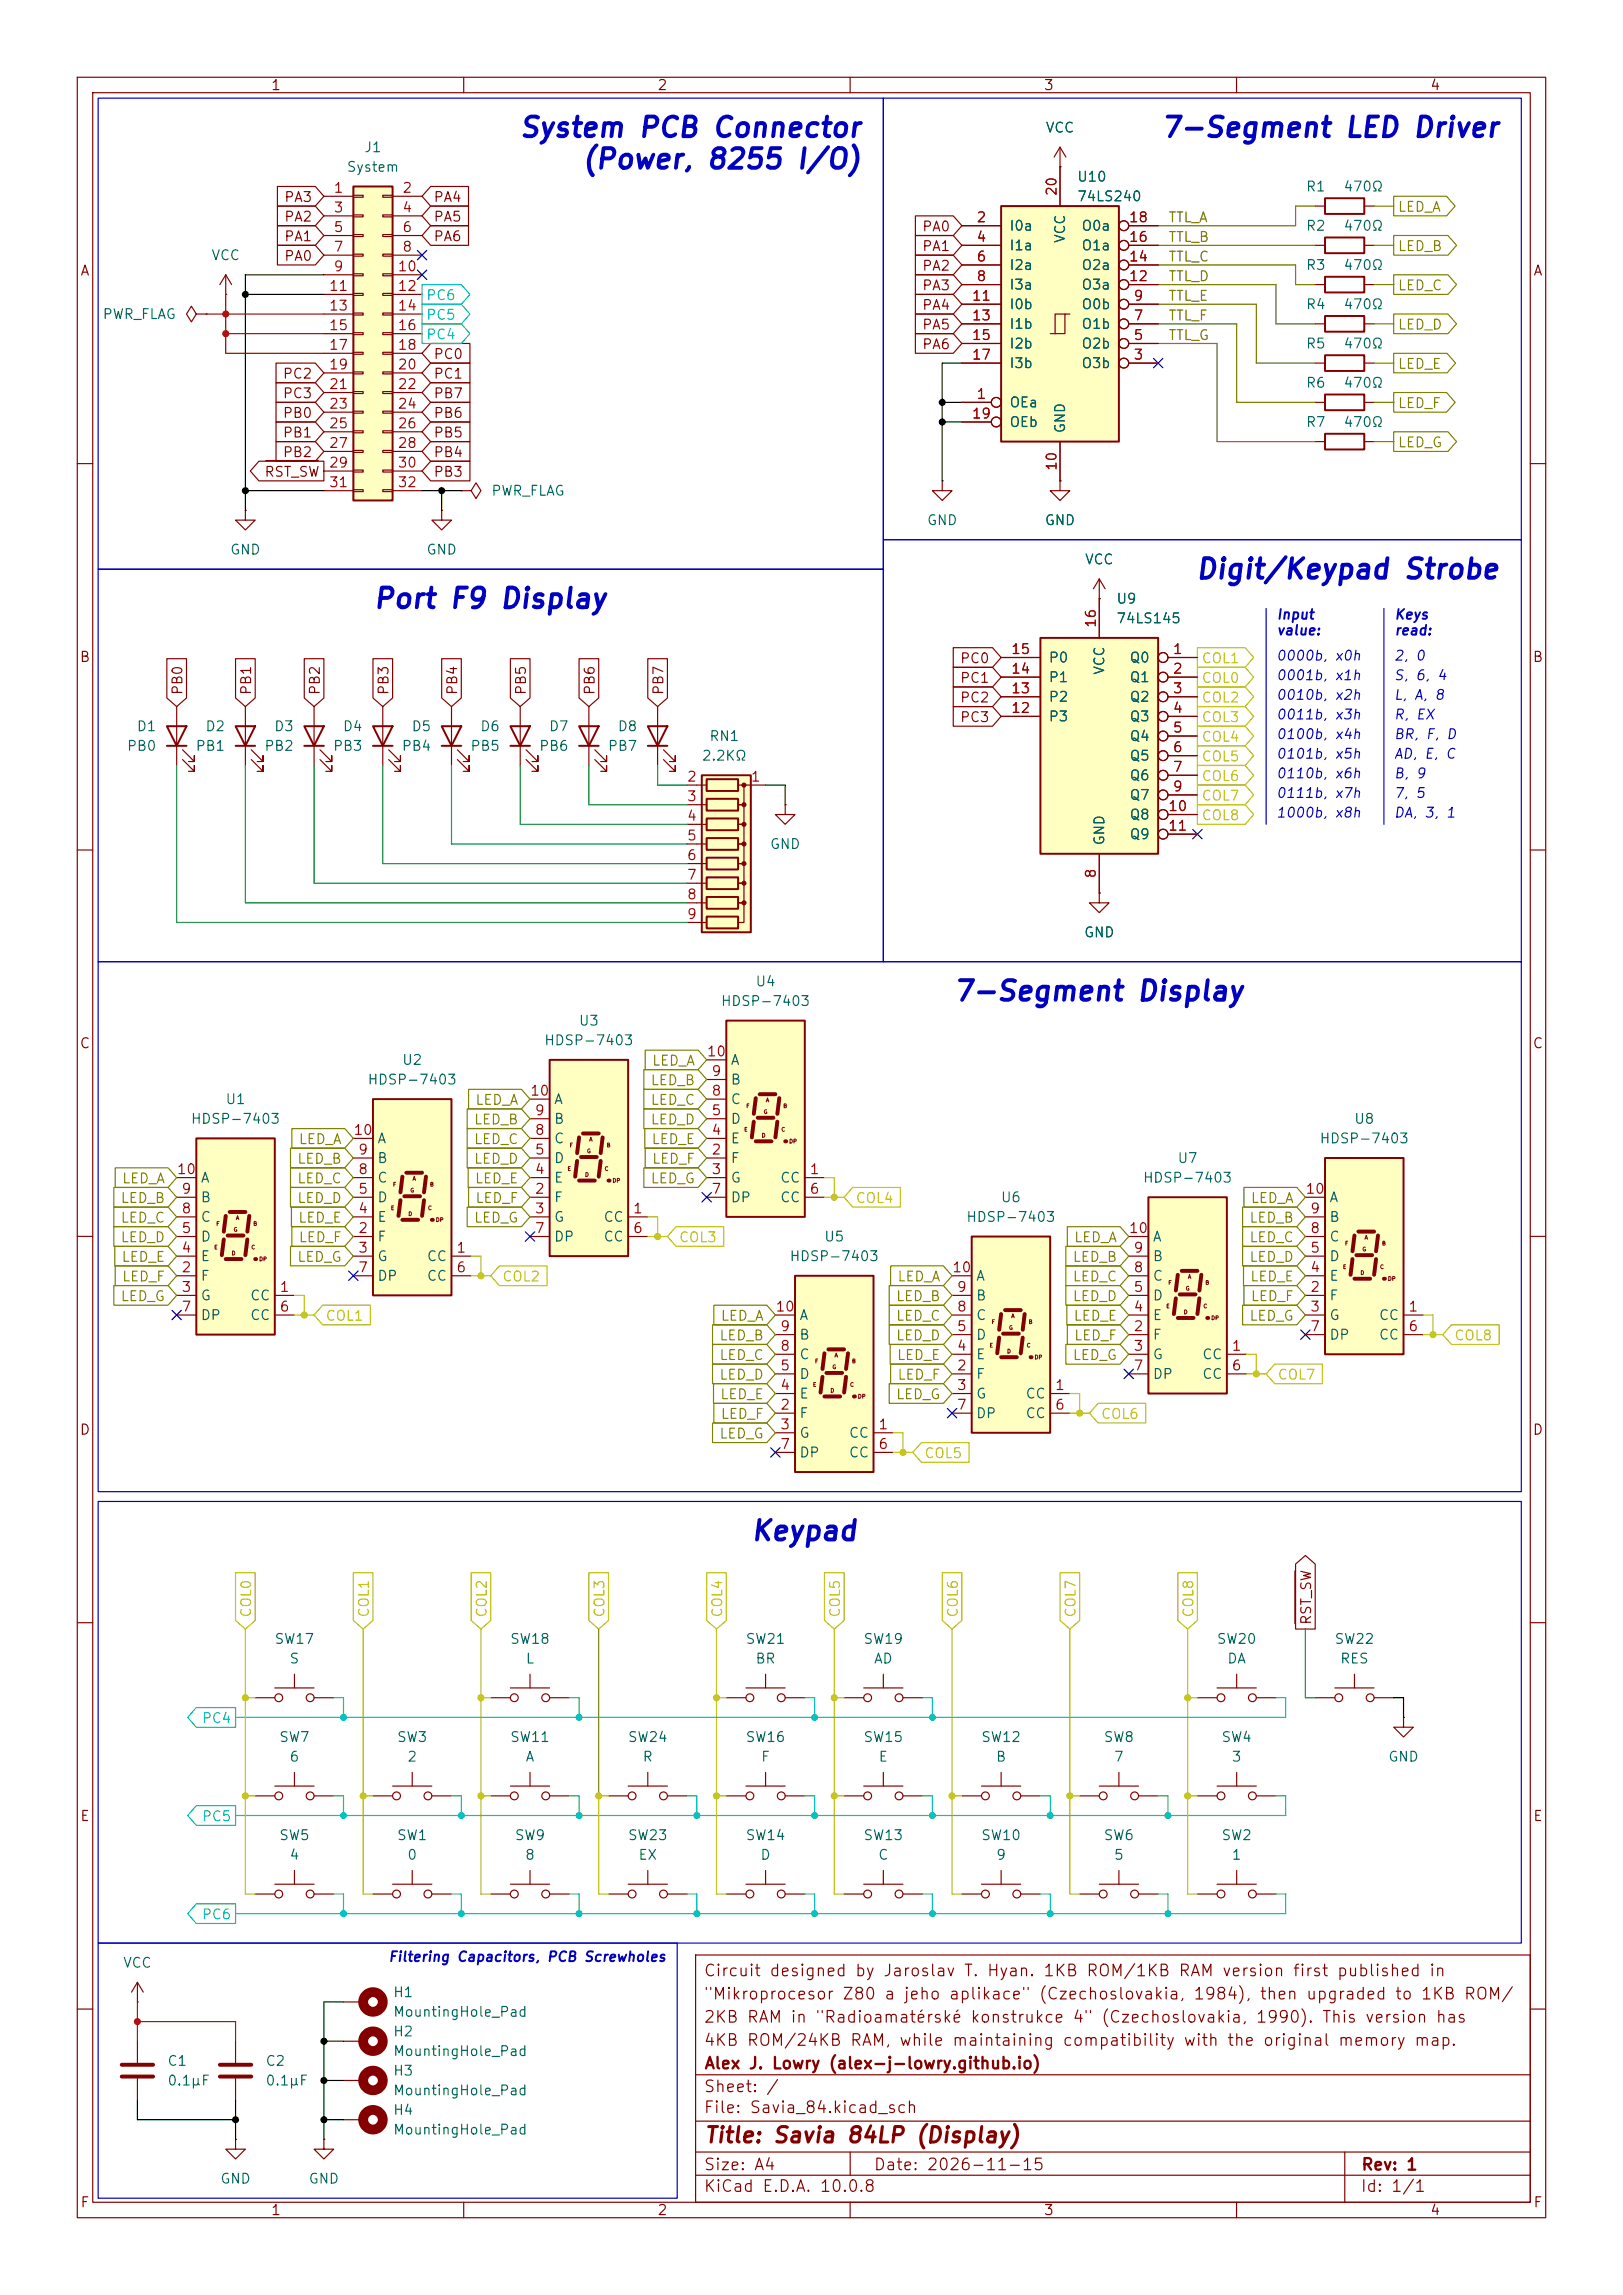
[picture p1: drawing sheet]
<svg xmlns="http://www.w3.org/2000/svg" width="210mm" height="297mm" viewBox="0 0 210 297" stroke-linecap="round" stroke-linejoin="round" font-family="sans-serif">
<defs><g id="words">
<g font-size="2.6" fill="#0000c2">
<text x="67" y="18.4">System PCB Connector</text>
<text x="75.1" y="22.5">(Power, 8255 I/O)</text>
<text x="150.1" y="18.4">7-Segment LED Driver</text>
<text x="154.5" y="75.5">Digit/Keypad Strobe</text>
<text x="48.1" y="79.4">Port F9 Display</text>
<text x="123.2" y="130.2">7-Segment Display</text>
<text x="97" y="200">Keypad</text>
</g>
<text font-size="2" fill="#840000" x="91" y="277.8">Title: Savia 84LP (Display)</text>
<g font-size="1.5" fill="#840000">
<text x="91" y="256.1">Circuit designed by Jaroslav T. Hyan. 1KB ROM/1KB RAM version first published in</text>
<text x="91" y="262.1">2KB RAM in &quot;Radioamatérské konstrukce 4&quot; (Czechoslovakia, 1990). This version has</text>
<text x="91" y="259.1">&quot;Mikroprocesor Z80 a jeho aplikace&quot; (Czechoslovakia, 1984), then upgraded to 1KB ROM/</text>
<text x="91" y="265.1">4KB ROM/24KB RAM, while maintaining compatibility with the original memory map.</text>
<text x="91.1" y="268.1">Alex J. Lowry (alex-j-lowry.github.io)</text>
<text x="91" y="273.8">File: Savia_84.kicad_sch</text>
<text x="91" y="271.1">Sheet: /</text>
<text x="91" y="281.2">Size: A4</text>
<text x="113" y="281.2">Date: 2026-11-15</text>
<text x="176.1" y="281.2">Rev: 1</text>
<text x="91" y="284">KiCad E.D.A. 10.0.8</text>
<text x="176" y="284">Id: 1/1</text>
</g>
<g font-size="1.3" fill="#840000">
<text x="35" y="12">1</text>
<text x="85" y="12">2</text>
<text x="135" y="12">3</text>
<text x="185" y="12">4</text>
<text x="36.7" y="29">PA2</text>
<text x="36.7" y="26.5">PA3</text>
<text x="56" y="26.5">PA4</text>
<text x="56" y="29">PA5</text>
<text x="10.3" y="36">A</text>
<text x="36.7" y="31.5">PA1</text>
<text x="36.7" y="34.1">PA0</text>
<text x="56" y="31.5">PA6</text>
<text x="119.2" y="30.3">PA0</text>
<text x="119.2" y="35.3">PA2</text>
<text x="119.2" y="32.8">PA1</text>
<text x="198.3" y="36">A</text>
<text x="119.2" y="37.9">PA3</text>
<text x="119.2" y="40.4">PA4</text>
<text x="56" y="46.8">PC0</text>
<text x="119.2" y="45.5">PA6</text>
<text x="119.2" y="43">PA5</text>
<text x="36.5" y="49.3">PC2</text>
<text x="36.5" y="51.9">PC3</text>
<text x="56" y="49.3">PC1</text>
<text x="56" y="51.9">PB7</text>
<text x="36.5" y="56.9">PB1</text>
<text x="36.5" y="59.5">PB2</text>
<text x="36.5" y="54.4">PB0</text>
<text x="56" y="59.5">PB4</text>
<text x="56" y="54.4">PB6</text>
<text x="56" y="56.9">PB5</text>
<text x="34.1" y="62">RST_SW</text>
<text x="56" y="62">PB3</text>
<text x="10.2" y="86">B</text>
<text x="124.1" y="88.7">PC1</text>
<text x="124.1" y="86.1">PC0</text>
<text x="198.2" y="86">B</text>
<text x="23.9" y="90" transform="rotate(-90 23.9 90)">PB0</text>
<text x="32.8" y="90" transform="rotate(-90 32.8 90)">PB1</text>
<text x="41.7" y="90" transform="rotate(-90 41.7 90)">PB2</text>
<text x="50.6" y="90" transform="rotate(-90 50.6 90)">PB3</text>
<text x="59.5" y="90" transform="rotate(-90 59.5 90)">PB4</text>
<text x="68.4" y="90" transform="rotate(-90 68.4 90)">PB5</text>
<text x="77.3" y="90" transform="rotate(-90 77.3 90)">PB6</text>
<text x="86.1" y="90" transform="rotate(-90 86.1 90)">PB7</text>
<text x="124.1" y="91.2">PC2</text>
<text x="124.1" y="93.8">PC3</text>
<text x="10.2" y="136">C</text>
<text x="198.2" y="136">C</text>
<text x="10.2" y="186">D</text>
<text x="198.2" y="186">D</text>
<text x="170" y="210.4" transform="rotate(-90 170 210.4)">RST_SW</text>
<text x="10.3" y="236">E</text>
<text x="198.3" y="236">E</text>
<text x="10.3" y="286">F</text>
<text x="35" y="287">1</text>
<text x="85" y="287">2</text>
<text x="135" y="287">3</text>
<text x="185" y="287">4</text>
<text x="198.3" y="286">F</text>
</g>
<g font-size="1.3" fill="#006464">
<text x="135.2" y="17.5">VCC</text>
<text x="44.8" y="22.6">System</text>
<text x="47" y="20">J1</text>
<text x="139.3" y="23.8">U10</text>
<text x="139.3" y="26.4">74LS240</text>
<text x="168.9" y="25.1">R1</text>
<text x="173.8" y="25.1">470Ω</text>
<text x="27.3" y="34">VCC</text>
<text x="130.5" y="30.2">I0a</text>
<text x="130.5" y="32.7">I1a</text>
<text x="130.5" y="35.3">I2a</text>
<text x="138.1" y="31.5" transform="rotate(-90 138.1 31.5)">VCC</text>
<text x="139.8" y="35.3">O2a</text>
<text x="139.8" y="32.7">O1a</text>
<text x="139.8" y="30.2">O0a</text>
<text x="168.9" y="35.3">R3</text>
<text x="168.9" y="30.2">R2</text>
<text x="173.8" y="35.3">470Ω</text>
<text x="173.8" y="30.2">470Ω</text>
<text x="13.2" y="41.6">PWR_FLAG</text>
<text x="130.5" y="37.8">I3a</text>
<text x="130.5" y="40.3">I0b</text>
<text x="139.8" y="40.3">O0b</text>
<text x="139.8" y="37.8">O3a</text>
<text x="168.9" y="40.3">R4</text>
<text x="173.8" y="40.3">470Ω</text>
<text x="130.5" y="42.9">I1b</text>
<text x="130.5" y="45.4">I2b</text>
<text x="130.5" y="48">I3b</text>
<text x="139.8" y="48">O3b</text>
<text x="139.8" y="45.4">O2b</text>
<text x="139.8" y="42.9">O1b</text>
<text x="168.9" y="45.4">R5</text>
<text x="173.8" y="45.4">470Ω</text>
<text x="130.5" y="53">OEa</text>
<text x="168.9" y="50.5">R6</text>
<text x="173.8" y="50.5">470Ω</text>
<text x="130.5" y="55.6">OEb</text>
<text x="138.1" y="56.2" transform="rotate(-90 138.1 56.2)">GND</text>
<text x="168.9" y="55.6">R7</text>
<text x="173.8" y="55.6">470Ω</text>
<text x="63.5" y="64.5">PWR_FLAG</text>
<text x="119.9" y="68.3">GND</text>
<text x="135.1" y="68.3">GND</text>
<text x="29.7" y="72.1">GND</text>
<text x="55.1" y="72.1">GND</text>
<text x="140.3" y="73.4">VCC</text>
<text x="144.4" y="78.4">U9</text>
<text x="144.4" y="81">74LS145</text>
<text x="135.6" y="88.6">P1</text>
<text x="135.6" y="86.1">P0</text>
<text x="143.2" y="87.4" transform="rotate(-90 143.2 87.4)">VCC</text>
<text x="146.1" y="86.1">Q0</text>
<text x="146.1" y="88.6">Q1</text>
<text x="17.6" y="94.9">D1</text>
<text x="26.5" y="94.9">D2</text>
<text x="35.4" y="94.9">D3</text>
<text x="44.3" y="94.9">D4</text>
<text x="53.2" y="94.9">D5</text>
<text x="62.1" y="94.9">D6</text>
<text x="70.9" y="94.9">D7</text>
<text x="79.8" y="94.9">D8</text>
<text x="135.6" y="93.7">P3</text>
<text x="135.6" y="91.1">P2</text>
<text x="146.1" y="91.1">Q2</text>
<text x="146.1" y="93.7">Q3</text>
<text x="16.3" y="97.5">PB0</text>
<text x="25.2" y="97.5">PB1</text>
<text x="34.1" y="97.5">PB2</text>
<text x="43" y="97.5">PB3</text>
<text x="51.9" y="97.5">PB4</text>
<text x="60.8" y="97.5">PB5</text>
<text x="69.7" y="97.5">PB6</text>
<text x="78.6" y="97.5">PB7</text>
<text x="90.7" y="98.8">2.2KΩ</text>
<text x="91.7" y="96.2">RN1</text>
<text x="146.1" y="96.2">Q4</text>
<text x="146.1" y="98.8">Q5</text>
<text x="146.1" y="101.3">Q6</text>
<text x="146.1" y="103.8">Q7</text>
<text x="146.1" y="106.4">Q8</text>
<text x="99.5" y="110.2">GND</text>
<text x="143.2" y="109.5" transform="rotate(-90 143.2 109.5)">GND</text>
<text x="146.1" y="108.9">Q9</text>
<text x="140.2" y="121.6">GND</text>
<text x="93.2" y="130.5">HDSP-7403</text>
<text x="97.7" y="128">U4</text>
<text x="70.3" y="135.6">HDSP-7403</text>
<text x="74.8" y="133">U3</text>
<text x="29.1" y="143.2">U1</text>
<text x="47.5" y="140.7">HDSP-7403</text>
<text x="51.9" y="138.1">U2</text>
<text x="71.6" y="143.2">A</text>
<text x="94.5" y="143.2">C</text>
<text x="94.5" y="140.7">B</text>
<text x="94.5" y="138.1">A</text>
<text x="24.6" y="145.7">HDSP-7403</text>
<text x="48.7" y="148.3">A</text>
<text x="71.6" y="148.3">C</text>
<text x="71.6" y="145.7">B</text>
<text x="94.5" y="148.3">E</text>
<text x="94.5" y="145.7">D</text>
<text x="170.7" y="148.3">HDSP-7403</text>
<text x="175.1" y="145.7">U8</text>
<text x="25.9" y="155.9">B</text>
<text x="25.9" y="153.4">A</text>
<text x="48.7" y="155.9">D</text>
<text x="48.7" y="153.4">C</text>
<text x="48.7" y="150.8">B</text>
<text x="71.6" y="155.9">F</text>
<text x="71.6" y="153.4">E</text>
<text x="71.6" y="150.8">D</text>
<text x="94.5" y="150.8">F</text>
<text x="94.5" y="153.4">G</text>
<text x="94.5" y="155.9">DP</text>
<text x="100.9" y="153.4">CC</text>
<text x="100.9" y="155.9">CC</text>
<text x="129.4" y="155.9">U6</text>
<text x="147.8" y="153.4">HDSP-7403</text>
<text x="152.3" y="150.8">U7</text>
<text x="171.9" y="155.9">A</text>
<text x="25.9" y="161">D</text>
<text x="25.9" y="158.4">C</text>
<text x="48.7" y="161">F</text>
<text x="48.7" y="158.4">E</text>
<text x="71.6" y="158.4">G</text>
<text x="71.6" y="161">DP</text>
<text x="78" y="158.4">CC</text>
<text x="78" y="161">CC</text>
<text x="106.6" y="161">U5</text>
<text x="124.9" y="158.4">HDSP-7403</text>
<text x="149.1" y="161">A</text>
<text x="171.9" y="161">C</text>
<text x="171.9" y="158.4">B</text>
<text x="25.9" y="166.1">F</text>
<text x="25.9" y="163.5">E</text>
<text x="48.7" y="163.5">G</text>
<text x="48.7" y="166.1">DP</text>
<text x="55.1" y="163.5">CC</text>
<text x="55.1" y="166.1">CC</text>
<text x="102.1" y="163.5">HDSP-7403</text>
<text x="126.2" y="166.1">A</text>
<text x="149.1" y="166.1">C</text>
<text x="149.1" y="163.5">B</text>
<text x="171.9" y="166.1">E</text>
<text x="171.9" y="163.5">D</text>
<text x="25.9" y="168.6">G</text>
<text x="25.9" y="171.1">DP</text>
<text x="32.3" y="168.6">CC</text>
<text x="32.3" y="171.1">CC</text>
<text x="103.4" y="173.7">B</text>
<text x="103.4" y="171.1">A</text>
<text x="126.2" y="173.7">D</text>
<text x="126.2" y="171.1">C</text>
<text x="126.2" y="168.6">B</text>
<text x="149.1" y="173.7">F</text>
<text x="149.1" y="171.1">E</text>
<text x="149.1" y="168.6">D</text>
<text x="171.9" y="168.6">F</text>
<text x="171.9" y="171.1">G</text>
<text x="171.9" y="173.7">DP</text>
<text x="178.3" y="171.1">CC</text>
<text x="178.3" y="173.7">CC</text>
<text x="103.4" y="178.8">D</text>
<text x="103.4" y="176.2">C</text>
<text x="126.2" y="178.8">F</text>
<text x="126.2" y="176.2">E</text>
<text x="149.1" y="176.2">G</text>
<text x="149.1" y="178.8">DP</text>
<text x="155.5" y="176.2">CC</text>
<text x="155.5" y="178.8">CC</text>
<text x="103.4" y="183.8">F</text>
<text x="103.4" y="181.3">E</text>
<text x="126.2" y="181.3">G</text>
<text x="126.2" y="183.8">DP</text>
<text x="132.6" y="181.3">CC</text>
<text x="132.6" y="183.8">CC</text>
<text x="103.4" y="186.4">G</text>
<text x="103.4" y="188.9">DP</text>
<text x="109.8" y="186.4">CC</text>
<text x="109.8" y="188.9">CC</text>
<text x="35.4" y="213.1">SW17</text>
<text x="37.4" y="215.6">S</text>
<text x="65.9" y="213.1">SW18</text>
<text x="67.9" y="215.6">L</text>
<text x="96.4" y="213.1">SW21</text>
<text x="97.7" y="215.6">BR</text>
<text x="111.6" y="213.1">SW19</text>
<text x="113" y="215.6">AD</text>
<text x="157.4" y="213.1">SW20</text>
<text x="158.7" y="215.6">DA</text>
<text x="172.6" y="213.1">SW22</text>
<text x="173.3" y="215.6">RES</text>
<text x="36" y="225.8">SW7</text>
<text x="51.3" y="225.8">SW3</text>
<text x="65.9" y="225.8">SW11</text>
<text x="81.2" y="225.8">SW24</text>
<text x="96.4" y="225.8">SW16</text>
<text x="111.6" y="225.8">SW15</text>
<text x="126.9" y="225.8">SW12</text>
<text x="142.7" y="225.8">SW8</text>
<text x="158" y="225.8">SW4</text>
<text x="37.4" y="228.3">6</text>
<text x="52.6" y="228.3">2</text>
<text x="67.9" y="228.3">A</text>
<text x="83.1" y="228.3">R</text>
<text x="98.4" y="228.3">F</text>
<text x="113.6" y="228.3">E</text>
<text x="128.8" y="228.3">B</text>
<text x="144" y="228.3">7</text>
<text x="159.3" y="228.3">3</text>
<text x="179.5" y="228.3">GND</text>
<text x="36" y="238.5">SW5</text>
<text x="51.3" y="238.5">SW1</text>
<text x="66.5" y="238.5">SW9</text>
<text x="81.2" y="238.5">SW23</text>
<text x="96.4" y="238.5">SW14</text>
<text x="111.6" y="238.5">SW13</text>
<text x="126.9" y="238.5">SW10</text>
<text x="142.7" y="238.5">SW6</text>
<text x="158" y="238.5">SW2</text>
<text x="37.4" y="241">4</text>
<text x="52.6" y="241">0</text>
<text x="67.8" y="241">8</text>
<text x="82.5" y="241">EX</text>
<text x="98.3" y="241">D</text>
<text x="113.5" y="241">C</text>
<text x="128.8" y="241">9</text>
<text x="144" y="241">5</text>
<text x="159.3" y="241">1</text>
<text x="15.8" y="255">VCC</text>
<text x="50.8" y="263.9">H2</text>
<text x="50.8" y="258.8">H1</text>
<text x="50.8" y="261.3">MountingHole_Pad</text>
<text x="21.6" y="267.7">C1</text>
<text x="34.3" y="267.7">C2</text>
<text x="50.8" y="268.9">H3</text>
<text x="50.8" y="266.4">MountingHole_Pad</text>
<text x="21.6" y="270.2">0.1μF</text>
<text x="34.3" y="270.2">0.1μF</text>
<text x="50.8" y="271.5">MountingHole_Pad</text>
<text x="50.8" y="274">H4</text>
<text x="50.8" y="276.6">MountingHole_Pad</text>
<text x="28.4" y="282.9">GND</text>
<text x="39.8" y="282.9">GND</text>
</g>
<g font-size="1.3" fill="#a90000">
<text x="43.1" y="25.3">1</text>
<text x="43.1" y="27.8">3</text>
<text x="52" y="25.3">2</text>
<text x="52" y="27.8">4</text>
<text x="126.3" y="29.1">2</text>
<text x="137" y="25.5" transform="rotate(-90 137 25.5)">20</text>
<text x="146" y="29.1">18</text>
<text x="43.1" y="30.3">5</text>
<text x="43.1" y="32.9">7</text>
<text x="43.1" y="35.4">9</text>
<text x="51.4" y="35.4">10</text>
<text x="52" y="30.3">6</text>
<text x="52" y="32.9">8</text>
<text x="126.3" y="31.6">4</text>
<text x="126.3" y="34.2">6</text>
<text x="146" y="34.2">14</text>
<text x="146" y="31.6">16</text>
<text x="42.5" y="38">11</text>
<text x="42.5" y="40.5">13</text>
<text x="51.4" y="38">12</text>
<text x="51.4" y="40.5">14</text>
<text x="125.7" y="39.2">11</text>
<text x="125.7" y="41.8">13</text>
<text x="126.3" y="36.7">8</text>
<text x="146" y="36.7">12</text>
<text x="146.6" y="41.8">7</text>
<text x="146.6" y="39.2">9</text>
<text x="42.5" y="43">15</text>
<text x="42.5" y="45.6">17</text>
<text x="51.4" y="43">16</text>
<text x="51.4" y="45.6">18</text>
<text x="125.7" y="44.3">15</text>
<text x="125.7" y="46.9">17</text>
<text x="146.6" y="46.9">3</text>
<text x="146.6" y="44.3">5</text>
<text x="42.5" y="48.1">19</text>
<text x="42.5" y="50.7">21</text>
<text x="42.5" y="53.2">23</text>
<text x="51.4" y="48.1">20</text>
<text x="51.4" y="50.7">22</text>
<text x="51.4" y="53.2">24</text>
<text x="126.3" y="51.9">1</text>
<text x="42.5" y="55.7">25</text>
<text x="42.5" y="58.3">27</text>
<text x="51.4" y="55.7">26</text>
<text x="51.4" y="58.3">28</text>
<text x="125.7" y="54.5">19</text>
<text x="42.5" y="60.8">29</text>
<text x="42.5" y="63.4">31</text>
<text x="51.4" y="60.8">30</text>
<text x="51.4" y="63.4">32</text>
<text x="137" y="61" transform="rotate(-90 137 61)">10</text>
<text x="142.1" y="81.3" transform="rotate(-90 142.1 81.3)">16</text>
<text x="130.7" y="87.5">14</text>
<text x="130.7" y="85">15</text>
<text x="151.7" y="85">1</text>
<text x="151.7" y="87.5">2</text>
<text x="130.7" y="92.6">12</text>
<text x="130.7" y="90">13</text>
<text x="151.7" y="90">3</text>
<text x="151.7" y="92.6">4</text>
<text x="151.7" y="95.1">5</text>
<text x="88.8" y="101.5">2</text>
<text x="97.1" y="101.5">1</text>
<text x="151.7" y="97.7">6</text>
<text x="151.7" y="100.2">7</text>
<text x="88.8" y="104">3</text>
<text x="88.8" y="106.5">4</text>
<text x="151.1" y="105.3">10</text>
<text x="151.1" y="107.8">11</text>
<text x="151.7" y="102.7">9</text>
<text x="88.8" y="109.1">5</text>
<text x="88.8" y="111.6">6</text>
<text x="142.1" y="113.8" transform="rotate(-90 142.1 113.8)">8</text>
<text x="88.8" y="114.2">7</text>
<text x="88.8" y="116.7">8</text>
<text x="88.8" y="119.2">9</text>
<text x="91.4" y="137">10</text>
<text x="68.5" y="142.1">10</text>
<text x="92" y="142.1">8</text>
<text x="92" y="139.6">9</text>
<text x="45.7" y="147.2">10</text>
<text x="46.3" y="149.7">9</text>
<text x="69.1" y="149.7">5</text>
<text x="69.1" y="147.2">8</text>
<text x="69.1" y="144.6">9</text>
<text x="92" y="149.7">2</text>
<text x="92" y="147.2">4</text>
<text x="92" y="144.6">5</text>
<text x="22.8" y="152.3">10</text>
<text x="23.4" y="154.8">9</text>
<text x="46.3" y="154.8">5</text>
<text x="46.3" y="152.3">8</text>
<text x="69.1" y="154.8">2</text>
<text x="69.1" y="152.3">4</text>
<text x="92" y="152.3">3</text>
<text x="92" y="154.8">7</text>
<text x="104.7" y="152.3">1</text>
<text x="104.7" y="154.8">6</text>
<text x="168.8" y="154.8">10</text>
<text x="23.4" y="159.9">5</text>
<text x="23.4" y="157.3">8</text>
<text x="46.3" y="159.9">2</text>
<text x="46.3" y="157.3">4</text>
<text x="69.1" y="157.3">3</text>
<text x="69.1" y="159.9">7</text>
<text x="81.8" y="157.3">1</text>
<text x="81.8" y="159.9">6</text>
<text x="146" y="159.9">10</text>
<text x="169.4" y="159.9">8</text>
<text x="169.4" y="157.3">9</text>
<text x="23.4" y="165">2</text>
<text x="23.4" y="167.5">3</text>
<text x="23.4" y="162.4">4</text>
<text x="36.1" y="167.5">1</text>
<text x="46.3" y="162.4">3</text>
<text x="46.3" y="165">7</text>
<text x="59" y="162.4">1</text>
<text x="59" y="165">6</text>
<text x="123.1" y="165">10</text>
<text x="123.7" y="167.5">9</text>
<text x="146.6" y="167.5">5</text>
<text x="146.6" y="165">8</text>
<text x="146.6" y="162.4">9</text>
<text x="169.4" y="167.5">2</text>
<text x="169.4" y="165">4</text>
<text x="169.4" y="162.4">5</text>
<text x="23.4" y="170">7</text>
<text x="36.1" y="170">6</text>
<text x="100.3" y="170">10</text>
<text x="100.9" y="172.6">9</text>
<text x="123.7" y="172.6">5</text>
<text x="123.7" y="170">8</text>
<text x="146.6" y="172.6">2</text>
<text x="146.6" y="170">4</text>
<text x="169.4" y="170">3</text>
<text x="169.4" y="172.6">7</text>
<text x="182.1" y="170">1</text>
<text x="182.1" y="172.6">6</text>
<text x="100.9" y="177.7">5</text>
<text x="100.9" y="175.1">8</text>
<text x="123.7" y="177.7">2</text>
<text x="123.7" y="175.1">4</text>
<text x="146.6" y="175.1">3</text>
<text x="146.6" y="177.7">7</text>
<text x="159.3" y="175.1">1</text>
<text x="159.3" y="177.7">6</text>
<text x="100.9" y="182.7">2</text>
<text x="100.9" y="185.3">3</text>
<text x="100.9" y="180.2">4</text>
<text x="113.6" y="185.3">1</text>
<text x="123.7" y="180.2">3</text>
<text x="123.7" y="182.7">7</text>
<text x="136.4" y="180.2">1</text>
<text x="136.4" y="182.7">6</text>
<text x="100.9" y="187.8">7</text>
<text x="113.6" y="187.8">6</text>
</g>
<g font-size="1.3" fill="#5f5f00">
<text x="151.1" y="29.1">TTL_A</text>
<text x="151.1" y="31.6">TTL_B</text>
<text x="151.1" y="34.2">TTL_C</text>
<text x="151.1" y="36.7">TTL_D</text>
<text x="151.1" y="39.2">TTL_E</text>
<text x="151.1" y="41.8">TTL_F</text>
<text x="151.1" y="44.3">TTL_G</text>
</g>
<g font-size="1.3" fill="#7f7f00">
<text x="180.8" y="27.7">LED_A</text>
<text x="180.8" y="32.8">LED_B</text>
<text x="180.8" y="37.9">LED_C</text>
<text x="180.8" y="43">LED_D</text>
<text x="180.8" y="48">LED_E</text>
<text x="180.8" y="53.1">LED_F</text>
<text x="180.8" y="58.2">LED_G</text>
<text x="61.4" y="143.3">LED_A</text>
<text x="84.1" y="140.8">LED_B</text>
<text x="84.1" y="143.3">LED_C</text>
<text x="84.3" y="138.2">LED_A</text>
<text x="38.6" y="148.4">LED_A</text>
<text x="61.2" y="148.4">LED_C</text>
<text x="61.2" y="145.8">LED_B</text>
<text x="84.1" y="145.8">LED_D</text>
<text x="84.2" y="148.4">LED_E</text>
<text x="15.5" y="156">LED_B</text>
<text x="15.7" y="153.5">LED_A</text>
<text x="38.4" y="150.9">LED_B</text>
<text x="38.4" y="156">LED_D</text>
<text x="38.4" y="153.5">LED_C</text>
<text x="61.2" y="150.9">LED_D</text>
<text x="61.4" y="153.5">LED_E</text>
<text x="61.4" y="156">LED_F</text>
<text x="84.1" y="153.5">LED_G</text>
<text x="84.3" y="150.9">LED_F</text>
<text x="161.8" y="156">LED_A</text>
<text x="15.5" y="161.1">LED_D</text>
<text x="15.5" y="158.5">LED_C</text>
<text x="38.5" y="158.5">LED_E</text>
<text x="38.6" y="161.1">LED_F</text>
<text x="61.2" y="158.5">LED_G</text>
<text x="138.9" y="161.1">LED_A</text>
<text x="161.6" y="161.1">LED_C</text>
<text x="161.6" y="158.5">LED_B</text>
<text x="15.6" y="163.6">LED_E</text>
<text x="15.7" y="166.2">LED_F</text>
<text x="38.4" y="163.6">LED_G</text>
<text x="116" y="166.2">LED_A</text>
<text x="138.7" y="163.6">LED_B</text>
<text x="138.7" y="166.2">LED_C</text>
<text x="161.6" y="163.6">LED_D</text>
<text x="161.7" y="166.2">LED_E</text>
<text x="15.5" y="168.7">LED_G</text>
<text x="93" y="173.8">LED_B</text>
<text x="93.2" y="171.2">LED_A</text>
<text x="115.8" y="171.2">LED_C</text>
<text x="115.8" y="173.8">LED_D</text>
<text x="115.8" y="168.7">LED_B</text>
<text x="138.7" y="168.7">LED_D</text>
<text x="138.8" y="171.2">LED_E</text>
<text x="138.9" y="173.8">LED_F</text>
<text x="161.6" y="171.2">LED_G</text>
<text x="161.8" y="168.7">LED_F</text>
<text x="93" y="176.3">LED_C</text>
<text x="93" y="178.9">LED_D</text>
<text x="116" y="176.3">LED_E</text>
<text x="116" y="178.9">LED_F</text>
<text x="138.7" y="176.3">LED_G</text>
<text x="93.1" y="181.4">LED_E</text>
<text x="93.2" y="183.9">LED_F</text>
<text x="115.8" y="181.4">LED_G</text>
<text x="93" y="186.5">LED_G</text>
</g>
<g font-size="1.3" fill="#00bfbf">
<text x="55.1" y="39.2">PC6</text>
<text x="55.1" y="41.7">PC5</text>
<text x="55.1" y="44.2">PC4</text>
<text x="26" y="223.3">PC4</text>
<text x="26" y="236">PC5</text>
<text x="26" y="248.7">PC6</text>
</g>
<g font-size="1.3" fill="#0000c2">
<text x="165.1" y="80.5">Input</text>
<text x="165.1" y="82.5">value:</text>
<text x="180.3" y="80.5">Keys</text>
<text x="180.3" y="82.5">read:</text>
<text x="165" y="88.3">0001b,</text>
<text x="165" y="85.8">0000b,</text>
<text x="172.6" y="88.3">x1h</text>
<text x="172.6" y="85.8">x0h</text>
<text x="180.3" y="85.8">2,</text>
<text x="180.3" y="88.3">S,</text>
<text x="183" y="85.8">0</text>
<text x="183" y="88.3">6,</text>
<text x="185.8" y="88.3">4</text>
<text x="165" y="96">0100b,</text>
<text x="165" y="93.4">0011b,</text>
<text x="165" y="90.9">0010b,</text>
<text x="172.6" y="96">x4h</text>
<text x="172.6" y="93.4">x3h</text>
<text x="172.6" y="90.9">x2h</text>
<text x="180.3" y="96">BR,</text>
<text x="180.3" y="90.9">L,</text>
<text x="180.3" y="93.4">R,</text>
<text x="182.9" y="90.9">A,</text>
<text x="183.1" y="93.4">EX</text>
<text x="184.4" y="96">F,</text>
<text x="185.5" y="90.9">8</text>
<text x="187" y="96">D</text>
<text x="165" y="98.5">0101b,</text>
<text x="165" y="101">0110b,</text>
<text x="172.6" y="98.5">x5h</text>
<text x="172.6" y="101">x6h</text>
<text x="180.3" y="98.5">AD,</text>
<text x="180.3" y="101">B,</text>
<text x="183.1" y="101">9</text>
<text x="184.2" y="98.5">E,</text>
<text x="186.9" y="98.5">C</text>
<text x="165" y="106.1">1000b,</text>
<text x="165" y="103.6">0111b,</text>
<text x="172.6" y="106.1">x8h</text>
<text x="172.6" y="103.6">x7h</text>
<text x="180.3" y="106.1">DA,</text>
<text x="180.3" y="103.6">7,</text>
<text x="183" y="103.6">5</text>
<text x="184.2" y="106.1">3,</text>
<text x="187" y="106.1">1</text>
<text x="50.1" y="254.2">Filtering Capacitors, PCB Screwholes</text>
</g>
<g font-size="1.3" fill="#bfbf00">
<text x="155.4" y="88.7">COL0</text>
<text x="155.4" y="86.1">COL1</text>
<text x="155.4" y="91.2">COL2</text>
<text x="155.4" y="93.8">COL3</text>
<text x="155.4" y="96.3">COL4</text>
<text x="155.4" y="98.8">COL5</text>
<text x="155.4" y="101.4">COL6</text>
<text x="155.4" y="103.9">COL7</text>
<text x="155.4" y="106.5">COL8</text>
<text x="110.6" y="156">COL4</text>
<text x="87.8" y="161.1">COL3</text>
<text x="64.9" y="166.2">COL2</text>
<text x="42" y="171.2">COL1</text>
<text x="188.1" y="173.8">COL8</text>
<text x="165.2" y="178.9">COL7</text>
<text x="142.4" y="183.9">COL6</text>
<text x="119.5" y="189">COL5</text>
<text x="32.8" y="209.4" transform="rotate(-90 32.8 209.4)">COL0</text>
<text x="48" y="209.4" transform="rotate(-90 48 209.4)">COL1</text>
<text x="63.3" y="209.4" transform="rotate(-90 63.3 209.4)">COL2</text>
<text x="78.5" y="209.4" transform="rotate(-90 78.5 209.4)">COL3</text>
<text x="93.8" y="209.4" transform="rotate(-90 93.8 209.4)">COL4</text>
<text x="109" y="209.4" transform="rotate(-90 109 209.4)">COL5</text>
<text x="124.2" y="209.4" transform="rotate(-90 124.2 209.4)">COL6</text>
<text x="139.5" y="209.4" transform="rotate(-90 139.5 209.4)">COL7</text>
<text x="154.7" y="209.4" transform="rotate(-90 154.7 209.4)">COL8</text>
</g>
<g font-size=".5" fill="#840000">
<text x="96.5" y="143.5">F</text>
<text x="99" y="142.7">A</text>
<text x="101.3" y="143.5">B</text>
<text x="73.6" y="148.6">F</text>
<text x="75.9" y="149.4">G</text>
<text x="76.2" y="147.8">A</text>
<text x="78.4" y="148.6">B</text>
<text x="96.2" y="146.6">E</text>
<text x="98.5" y="147.3">D</text>
<text x="98.8" y="144.3">G</text>
<text x="101" y="146.6">C</text>
<text x="102.1" y="148.1">DP</text>
<text x="50.8" y="153.7">F</text>
<text x="53" y="154.4">G</text>
<text x="53.3" y="152.9">A</text>
<text x="55.6" y="153.7">B</text>
<text x="73.4" y="151.6">E</text>
<text x="75.6" y="152.4">D</text>
<text x="78.2" y="151.6">C</text>
<text x="79.2" y="153.2">DP</text>
<text x="27.7" y="161.8">E</text>
<text x="27.9" y="158.8">F</text>
<text x="30.2" y="159.5">G</text>
<text x="30.5" y="158">A</text>
<text x="32.5" y="161.8">C</text>
<text x="32.7" y="158.8">B</text>
<text x="50.5" y="156.7">E</text>
<text x="52.8" y="157.5">D</text>
<text x="55.3" y="156.7">C</text>
<text x="56.3" y="158.2">DP</text>
<text x="174" y="161.3">F</text>
<text x="176.5" y="160.5">A</text>
<text x="178.8" y="161.3">B</text>
<text x="29.9" y="162.6">D</text>
<text x="33.5" y="163.3">DP</text>
<text x="151.1" y="166.4">F</text>
<text x="153.4" y="167.1">G</text>
<text x="153.7" y="165.6">A</text>
<text x="155.9" y="166.4">B</text>
<text x="173.7" y="164.3">E</text>
<text x="176" y="165.1">D</text>
<text x="176.2" y="162.1">G</text>
<text x="178.5" y="164.3">C</text>
<text x="179.5" y="165.9">DP</text>
<text x="128.3" y="171.5">F</text>
<text x="130.5" y="172.2">G</text>
<text x="130.8" y="170.7">A</text>
<text x="133" y="171.5">B</text>
<text x="150.8" y="169.4">E</text>
<text x="153.1" y="170.2">D</text>
<text x="155.7" y="169.4">C</text>
<text x="156.7" y="170.9">DP</text>
<text x="105.1" y="179.6">E</text>
<text x="105.4" y="176.5">F</text>
<text x="107.6" y="177.3">G</text>
<text x="107.9" y="175.8">A</text>
<text x="109.9" y="179.6">C</text>
<text x="110.2" y="176.5">B</text>
<text x="128" y="174.5">E</text>
<text x="130.3" y="175.3">D</text>
<text x="132.8" y="174.5">C</text>
<text x="133.8" y="176">DP</text>
<text x="107.4" y="180.3">D</text>
<text x="110.9" y="181.1">DP</text>
</g>
</g></defs>
<g fill="none" stroke="#840000" stroke-width=".15">
<path d="M10 10h190v277h-190zM12 12h186v273h-186zM60 10v2M110 10v2M160 10v2M10 60h2M198 60h2M10 110h2M198 110h2M10 160h2M198 160h2M10 210h2"/>
<path d="M109.2 219.7h2.6M111.8 218.4h5M114.3 216.7v1.7M116.8 219.7h2.6M198 210h2M17.8 259.1h.1M17.8 256.5l-.8 1.3M17.8 256.5l.7 1.3M17.8 256.5v2.6M78.7 245.1h2.6M81.3 243.8h5.1M83.8 242.1v1.7"/>
<path d="M86.4 245.1h2.5M90 253h108v32h-108zM109.2 245.1h2.6M111.8 243.8h5M114.3 242.1v1.7M116.8 245.1h2.6M124.5 245.1h2.5M127 243.8h5.1M129.5 242.1v1.7M132.1 245.1h2.5M10 260h2M44.4 269.2h2.6"/>
<path d="M90 278.5h108M90 274.5h108M90 268.5h108M110 278.5v3M174 278.5v6.5M198 260h2M60 285v2M90 281.5h108M110 285v2M160 285v2"/>
<circle cx="112.3" cy="219.7" r=".51"/>
<circle cx="116.3" cy="219.7" r=".51"/>
<circle cx="81.8" cy="245.1" r=".51"/>
<circle cx="85.9" cy="245.1" r=".51"/>
<circle cx="112.3" cy="245.1" r=".51"/>
<circle cx="116.3" cy="245.1" r=".51"/>
<circle cx="127.5" cy="245.1" r=".51"/>
<circle cx="131.6" cy="245.1" r=".51"/>
</g>
<circle cx="48.3" cy="269.2" r="1.27" fill="none" stroke="#840000" stroke-width="1.3"/>
<path d="M71.1 137.2h10.2v25.4h-10.2z" fill="#ffffc2"/>
<path d="M71.1 137.2h10.2v25.4h-10.2z" fill="none" stroke="#840000" stroke-width=".25"/>
<path d="M74.7 150.2l-.3 2.1M74.9 147.2l-.2 2M74.9 152.8h2.1M75.2 149.7h2M75.4 146.7h2.1M77.7 150.2l-.2 2.1M78 147.2l-.3 2" fill="none" stroke="#840000" stroke-width=".51"/>
<circle cx="78.7" cy="152.8" r=".25" fill="#840000"/>
<path d="M68.6 157.5h2.5M68.6 154.9h2.5M68.6 152.4h2.5M68.6 149.9h2.5M68.6 147.3h2.5M68.6 144.8h2.5M68.6 142.2h2.5M81.3 157.5h2.5M68.6 160h2.5M81.3 160h2.5M44.4 274.3h2.6" fill="none" stroke="#840000" stroke-width=".15"/>
<circle cx="48.3" cy="274.3" r="1.27" fill="none" stroke="#840000" stroke-width="1.3"/>
<path d="M25.4 147.3h10.2v25.4h-10.2z" fill="#ffffc2"/>
<path d="M25.4 147.3h10.2v25.4h-10.2z" fill="none" stroke="#840000" stroke-width=".25"/>
<path d="M29.2 157.4l-.2 2M29.5 159.9h2M29.7 156.8h2M32.3 157.4l-.3 2M29 160.4l-.3 2M29.2 162.9h2M32 160.4l-.3 2" fill="none" stroke="#840000" stroke-width=".51"/>
<circle cx="33" cy="162.9" r=".25" fill="#840000"/>
<path d="M22.9 157.5h2.5M22.9 154.9h2.5M22.9 152.4h2.5M22.9 167.6h2.5M22.9 165.1h2.5M22.9 162.6h2.5M22.9 160h2.5M22.9 170.2h2.5M35.6 167.6h2.5M35.6 170.2h2.5" fill="none" stroke="#840000" stroke-width=".15"/>
<path d="M48.3 142.2h10.1v25.4h-10.1z" fill="#ffffc2"/>
<path d="M48.3 142.2h10.1v25.4h-10.1z" fill="none" stroke="#840000" stroke-width=".25"/>
<path d="M51.8 155.3l-.2 2.1M52.1 152.3l-.3 2M52.1 157.9h2M52.3 154.8h2.1M52.6 151.8h2M54.9 155.3l-.3 2.1M55.1 152.3l-.2 2" fill="none" stroke="#840000" stroke-width=".51"/>
<circle cx="55.9" cy="157.9" r=".25" fill="#840000"/>
<g fill="none" stroke="#840000" stroke-width=".15">
<path d="M45.7 157.5h2.6M45.7 154.9h2.6M45.7 152.4h2.6M45.7 149.9h2.6M45.7 147.3h2.6M45.7 162.6h2.6M45.7 160h2.6M45.7 165.1h2.6M58.4 162.6h2.6M58.4 165.1h2.6M94 219.7h2.5M96.5 218.4h5.1"/>
<path d="M99.1 216.7v1.7M101.6 219.7h2.5M154.9 219.7h2.6M157.5 218.4h5.1M160 216.7v1.7M162.6 219.7h2.5M63.5 232.4h2.5M66 231.1h5.1M68.6 229.4v1.7M71.1 232.4h2.6M78.7 232.4h2.6M81.3 231.1h5.1"/>
<path d="M83.8 229.4v1.7M86.4 232.4h2.5M94 232.4h2.5M96.5 231.1h5.1M99.1 229.4v1.7M101.6 232.4h2.5M154.9 232.4h2.6M157.5 231.1h5.1M160 229.4v1.7M162.6 232.4h2.5M63.5 245.1h2.5M66 243.8h5.1"/>
<path d="M68.6 242.1v1.7M71.1 245.1h2.6M154.9 245.1h2.6M157.5 243.8h5.1M160 242.1v1.7M162.6 245.1h2.5M17.8 264.2v2.8M17.8 269v2.8M30.5 276.9v1.2h1.2l-1.2 1.3-1.3-1.3h1.3M30.5 276.9h.1M30.5 264.2v2.8M30.5 269v2.8"/>
<circle cx="97" cy="219.7" r=".51"/>
<circle cx="101.1" cy="219.7" r=".51"/>
<circle cx="158" cy="219.7" r=".51"/>
<circle cx="162.1" cy="219.7" r=".51"/>
<circle cx="66.5" cy="232.4" r=".51"/>
<circle cx="70.6" cy="232.4" r=".51"/>
<circle cx="81.8" cy="232.4" r=".51"/>
<circle cx="85.9" cy="232.4" r=".51"/>
<circle cx="97" cy="232.4" r=".51"/>
<circle cx="101.1" cy="232.4" r=".51"/>
<circle cx="158" cy="232.4" r=".51"/>
<circle cx="162.1" cy="232.4" r=".51"/>
<circle cx="66.5" cy="245.1" r=".51"/>
<circle cx="70.6" cy="245.1" r=".51"/>
<circle cx="158" cy="245.1" r=".51"/>
<circle cx="162.1" cy="245.1" r=".51"/>
</g>
<path d="M15.7 267.2h4.1M15.7 268.7h4.1M28.4 267.2h4.1M28.4 268.7h4.1" fill="none" stroke="#840000" stroke-width=".51"/>
<path d="M171.4 149.9h10.2v25.4h-10.2z" fill="#ffffc2"/>
<path d="M171.4 149.9h10.2v25.4h-10.2z" fill="none" stroke="#840000" stroke-width=".25"/>
<path d="M175.3 159.9l-.3 2M175.8 159.4h2M178.3 159.9l-.2 2M175 162.9l-.2 2.1M175.3 165.5h2M175.5 162.4h2M178.1 162.9l-.3 2.1" fill="none" stroke="#840000" stroke-width=".51"/>
<circle cx="179.1" cy="165.5" r=".25" fill="#840000"/>
<g fill="none" stroke="#840000" stroke-width=".15">
<path d="M168.9 157.5h2.5M168.9 154.9h2.5M168.9 170.2h2.5M168.9 167.6h2.5M168.9 165.1h2.5M168.9 162.6h2.5M168.9 172.7h2.5M168.9 160h2.5M181.6 170.2h2.5M181.6 172.7h2.5M33 232.4h2.6M35.6 231.1h5"/>
<path d="M38.1 229.4v1.7M40.6 232.4h2.6"/>
<circle cx="36.1" cy="232.4" r=".51"/>
<circle cx="40.1" cy="232.4" r=".51"/>
</g>
<path d="M94 132.1h10.1v25.4h-10.1z" fill="#ffffc2"/>
<path d="M94 132.1h10.1v25.4h-10.1z" fill="none" stroke="#840000" stroke-width=".25"/>
<path d="M97.5 145.2l-.2 2M97.8 142.1l-.3 2M97.8 147.7h2M98 144.7h2.1M98.3 141.6h2M100.6 145.2l-.3 2M100.8 142.1l-.2 2" fill="none" stroke="#840000" stroke-width=".51"/>
<circle cx="101.6" cy="147.7" r=".25" fill="#840000"/>
<g fill="none" stroke="#840000" stroke-width=".15">
<path d="M91.4 139.7h2.6M91.4 137.2h2.6M91.4 152.4h2.6M91.4 149.9h2.6M91.4 147.3h2.6M91.4 144.8h2.6M91.4 154.9h2.6M91.4 142.2h2.6M104.1 152.4h2.6M104.1 154.9h2.6M33 245.1h2.6M35.6 243.8h5"/>
<path d="M38.1 242.1v1.7M40.6 245.1h2.6M44.4 264.2h2.6"/>
<circle cx="36.1" cy="245.1" r=".51"/>
<circle cx="40.1" cy="245.1" r=".51"/>
</g>
<circle cx="48.3" cy="264.2" r="1.27" fill="none" stroke="#840000" stroke-width="1.3"/>
<path d="M102.9 165.1h10.1v25.4h-10.1z" fill="#ffffc2"/>
<path d="M102.9 165.1h10.1v25.4h-10.1z" fill="none" stroke="#840000" stroke-width=".25"/>
<path d="M106.4 178.2l-.2 2M106.7 175.1l-.3 2.1M106.9 177.7h2.1M107.2 174.6h2M109.5 178.2l-.3 2M109.7 175.1l-.2 2.1M106.7 180.7h2" fill="none" stroke="#840000" stroke-width=".51"/>
<circle cx="110.5" cy="180.7" r=".25" fill="#840000"/>
<path d="M100.3 177.8h2.6M100.3 175.3h2.6M100.3 172.7h2.6M100.3 170.2h2.6M100.3 185.4h2.6M100.3 182.9h2.6M100.3 180.3h2.6M100.3 188h2.6M113 185.4h2.6M113 188h2.6" fill="none" stroke="#840000" stroke-width=".15"/>
<path d="M125.7 160h10.2v25.4h-10.2z" fill="#ffffc2"/>
<path d="M125.7 160h10.2v25.4h-10.2z" fill="none" stroke="#840000" stroke-width=".25"/>
<path d="M129.3 173.1l-.3 2M129.5 170.1l-.2 2M129.5 175.6h2.1M129.8 172.6h2M130 169.5h2.1M132.3 173.1l-.2 2M132.6 170.1l-.3 2" fill="none" stroke="#840000" stroke-width=".51"/>
<circle cx="133.3" cy="175.6" r=".25" fill="#840000"/>
<path d="M123.2 177.8h2.5M123.2 175.3h2.5M123.2 172.7h2.5M123.2 170.2h2.5M123.2 167.6h2.5M123.2 165.1h2.5M123.2 180.3h2.5M123.2 182.9h2.5M135.9 180.3h2.5M135.9 182.9h2.5M41.9 276.9v1.2h1.3l-1.3 1.3-1.3-1.3h1.3M41.9 276.9h.1" fill="none" stroke="#840000" stroke-width=".15"/>
<path d="M148.6 154.9h10.1v25.4h-10.1z" fill="#ffffc2"/>
<path d="M148.6 154.9h10.1v25.4h-10.1z" fill="none" stroke="#840000" stroke-width=".25"/>
<path d="M152.1 168l-.2 2.1M152.4 165l-.3 2M152.4 170.6h2M152.7 167.5h2M152.9 164.5h2M155.2 168l-.3 2.1M155.4 165l-.2 2" fill="none" stroke="#840000" stroke-width=".51"/>
<circle cx="156.2" cy="170.6" r=".25" fill="#840000"/>
<g fill="none" stroke="#840000" stroke-width=".15">
<path d="M146 175.3h2.6M146 172.7h2.6M146 170.2h2.6M146 167.6h2.6M146 177.8h2.6M146 165.1h2.6M146 162.6h2.6M146 160h2.6M158.7 175.3h2.6M158.7 177.8h2.6M33 219.7h2.6M35.6 218.4h5"/>
<path d="M38.1 216.7v1.7M40.6 219.7h2.6M63.5 219.7h2.5M66 218.4h5.1M68.6 216.7v1.7M71.1 219.7h2.6M170.2 219.7h2.5M172.7 218.4h5.1M175.3 216.7v1.7M177.8 219.7h2.5M48.3 232.4h2.5M50.8 231.1h5.1"/>
<path d="M53.3 229.4v1.7M55.9 232.4h2.5M109.2 232.4h2.6M111.8 231.1h5M114.3 229.4v1.7M116.8 232.4h2.6M124.5 232.4h2.5M127 231.1h5.1M129.5 229.4v1.7M132.1 232.4h2.5M139.7 232.4h2.5M142.2 231.1h5.1"/>
<path d="M144.8 229.4v1.7M147.3 232.4h2.6M181.6 222.2v1.3h1.3l-1.3 1.3-1.3-1.3h1.3M181.6 222.2h.1M44.4 259.1h2.6M48.3 245.1h2.5M50.8 243.8h5.1M53.3 242.1v1.7M55.9 245.1h2.5M94 245.1h2.5M96.5 243.8h5.1M99.1 242.1v1.7"/>
<path d="M101.6 245.1h2.5M139.7 245.1h2.5M142.2 243.8h5.1M144.8 242.1v1.7M147.3 245.1h2.6"/>
<circle cx="36.1" cy="219.7" r=".51"/>
<circle cx="40.1" cy="219.7" r=".51"/>
<circle cx="66.5" cy="219.7" r=".51"/>
<circle cx="70.6" cy="219.7" r=".51"/>
<circle cx="173.2" cy="219.7" r=".51"/>
<circle cx="177.3" cy="219.7" r=".51"/>
<circle cx="51.3" cy="232.4" r=".51"/>
<circle cx="55.4" cy="232.4" r=".51"/>
<circle cx="112.3" cy="232.4" r=".51"/>
<circle cx="116.3" cy="232.4" r=".51"/>
<circle cx="127.5" cy="232.4" r=".51"/>
<circle cx="131.6" cy="232.4" r=".51"/>
<circle cx="142.7" cy="232.4" r=".51"/>
<circle cx="146.8" cy="232.4" r=".51"/>
<circle cx="51.3" cy="245.1" r=".51"/>
<circle cx="55.4" cy="245.1" r=".51"/>
<circle cx="97" cy="245.1" r=".51"/>
<circle cx="101.1" cy="245.1" r=".51"/>
<circle cx="142.7" cy="245.1" r=".51"/>
<circle cx="146.8" cy="245.1" r=".51"/>
</g>
<circle cx="48.3" cy="259.1" r="1.27" fill="none" stroke="#840000" stroke-width="1.3"/>
<path d="M134.6 82.6h15.3v27.9h-15.3z" fill="#ffffc2"/>
<path d="M83.8 94h2.6l-1.3 2.5zM83.8 96.5h2.6M134.6 82.6h15.3v27.9h-15.3z" fill="none" stroke="#840000" stroke-width=".25"/>
<g fill="none" stroke="#840000" stroke-width=".15">
<path d="M137.2 19.1l-.8 1.2M137.2 19.1l.7 1.2M137.2 19.1v2.5M137.2 21.6h.1M121.9 62.2v1.3h1.3l-1.3 1.3-1.3-1.3h1.3M121.9 62.2h.1M137.2 62.2v1.3h1.2l-1.2 1.3-1.3-1.3h1.3M137.2 62.2h.1M142.2 77.5h.1M142.2 74.9v7.7M142.2 74.9l-.7 1.3M142.2 74.9l.8 1.3"/>
<path d="M85.1 91.4v7.7M85.9 98.3l1.5 1.5v-.7v.7h-.8M85.9 97l1.5 1.6v-.8v.8h-.8M129.5 85.1h5.1M129.5 87.6h5.1M129.5 90.2h5.1M129.5 92.7h5.1M151.1 85.1h3.8M151.1 87.6h3.8M151.1 90.2h3.8M151.1 92.7h3.8M151.1 95.3h3.8"/>
<path d="M151.1 97.8h3.8M142.2 115.6v1.2h1.3l-1.3 1.3-1.2-1.3h1.2M142.2 115.6h.1M142.2 110.5v5.1M151.1 100.3h3.8M151.1 102.9h3.8M151.1 105.4h3.8M151.1 108h3.8"/>
<circle cx="150.5" cy="90.2" r=".63"/>
<circle cx="150.5" cy="95.2" r=".63"/>
<circle cx="150.5" cy="92.7" r=".63"/>
<circle cx="150.5" cy="87.6" r=".63"/>
<circle cx="150.5" cy="97.8" r=".63"/>
<circle cx="150.5" cy="85.1" r=".63"/>
<circle cx="150.5" cy="107.9" r=".63"/>
<circle cx="150.5" cy="100.3" r=".63"/>
<circle cx="150.5" cy="105.4" r=".63"/>
<circle cx="150.5" cy="102.9" r=".63"/>
</g>
<path d="M129.5 26.7h15.3v30.5h-15.3z" fill="#ffffc2"/>
<g fill="none" stroke="#840000" stroke-width=".15">
<path d="M29.2 38.1h.1M29.2 35.6l-.8 1.2M29.2 35.6l.8 1.2M29.2 35.6v2.5M124.5 29.2h5M124.5 31.8h5M124.5 34.3h5M124.5 36.8h5M124.5 39.4h5M137.2 21.6v5.1M146 29.2h3.9M146 31.8h3.9"/>
<path d="M146 34.3h3.9M146 36.8h3.9M146 39.4h3.9M170.2 31.8h1.2M170.2 36.8h1.2M170.2 26.7h1.2M176.5 31.8h1.3M176.5 36.8h1.3M176.5 26.7h1.3M25.4 40.6l-.6-1-.7 1 .7 1.1 .6-1.1h1.3M26.7 40.6h.1M124.5 52.1h3.8"/>
<path d="M124.5 47h5M124.5 44.5h5M124.5 41.9h5M124.5 54.6h3.8M137.2 57.2v5M137.8 40.6h-1.3v2.6M138.4 40.6h-.6v2.6h-1.9M146 47h3.9M146 44.5h3.9M146 41.9h3.9M170.2 52.1h1.2M170.2 47h1.2"/>
<path d="M170.2 41.9h1.2M170.2 57.2h1.2M176.5 52.1h1.3M176.5 47h1.3M176.5 41.9h1.3M176.5 57.2h1.3M31.7 66v1.3h1.3l-1.3 1.3-1.2-1.3h1.2M31.7 66h.1M57.1 66v1.3h1.3l-1.3 1.3-1.2-1.3h1.2M57.1 66h.1"/>
<circle cx="145.4" cy="39.4" r=".63"/>
<circle cx="145.4" cy="34.3" r=".63"/>
<circle cx="145.4" cy="31.7" r=".63"/>
<circle cx="145.4" cy="29.2" r=".63"/>
<circle cx="145.4" cy="36.8" r=".63"/>
<circle cx="128.9" cy="54.6" r=".63"/>
<circle cx="128.9" cy="52.1" r=".63"/>
<circle cx="145.4" cy="47" r=".63"/>
<circle cx="145.4" cy="44.4" r=".63"/>
<circle cx="145.4" cy="41.9" r=".63"/>
</g>
<path d="M129.5 26.7h15.3v30.5h-15.3zM171.4 35.8h5.1v2h-5.1zM171.4 30.7h5.1v2.1h-5.1zM171.4 25.7h5.1v2h-5.1zM171.4 56.1h5.1v2.1h-5.1zM171.4 51.1h5.1v2h-5.1zM171.4 40.9h5.1v2h-5.1zM171.4 46h5.1v2h-5.1z" fill="none" stroke="#840000" stroke-width=".25"/>
<path d="M45.7 24.1h5.1v40.7h-5.1z" fill="#ffffc2"/>
<g fill="none" stroke="#840000" stroke-width=".25">
<path d="M45.7 24.1h5.1v40.7h-5.1zM21.6 94h2.5l-1.2 2.5zM21.6 96.5h2.5M30.5 94h2.5l-1.3 2.5zM30.5 96.5h2.5M39.4 94h2.5l-1.3 2.5zM39.4 96.5h2.5M48.3 94h2.5l-1.3 2.5zM48.3 96.5h2.5M57.1 94h2.6l-1.3 2.5zM57.1 96.5h2.6M66 94h2.6l-1.3 2.5z"/>
<path d="M66 96.5h2.6M74.9 94h2.6l-1.3 2.5zM74.9 96.5h2.6"/>
</g>
<g fill="none" stroke="#840000" stroke-width=".15">
<path d="M41.9 25.4h3.8M41.9 27.9h3.8M41.9 30.5h3.8M41.9 33h3.8M41.9 35.6h3.8M41.9 38.1h3.8M45.7 25.3h1.3v.2h-1.3zM45.7 27.8h1.3v.3h-1.3zM45.7 30.4h1.3v.2h-1.3zM45.7 32.9h1.3v.2h-1.3zM45.7 35.4h1.3v.3h-1.3zM45.7 38h1.3v.2h-1.3z"/>
<path d="M49.5 25.3h1.3v.2h-1.3zM49.5 27.8h1.3v.3h-1.3zM49.5 30.4h1.3v.2h-1.3zM49.5 32.9h1.3v.2h-1.3zM49.5 35.4h1.3v.3h-1.3zM49.5 38h1.3v.2h-1.3zM50.8 25.4h3.8M50.8 27.9h3.8M50.8 30.5h3.8M50.8 33h3.8M50.8 35.6h3.8M50.8 38.1h3.8"/>
<path d="M41.9 40.6h3.8M41.9 43.2h3.8M41.9 45.7h3.8M41.9 48.3h3.8M41.9 50.8h3.8M41.9 53.3h3.8M41.9 55.9h3.8M41.9 58.4h3.8M45.7 40.5h1.3v.3h-1.3zM45.7 43.1h1.3v.2h-1.3zM45.7 45.6h1.3v.2h-1.3zM45.7 48.1h1.3v.3h-1.3z"/>
<path d="M45.7 50.7h1.3v.2h-1.3zM45.7 53.2h1.3v.3h-1.3zM45.7 55.8h1.3v.2h-1.3zM45.7 58.3h1.3v.2h-1.3zM49.5 40.5h1.3v.3h-1.3zM49.5 43.1h1.3v.2h-1.3zM49.5 45.6h1.3v.2h-1.3zM49.5 48.1h1.3v.3h-1.3zM49.5 50.7h1.3v.2h-1.3zM49.5 53.2h1.3v.3h-1.3zM49.5 55.8h1.3v.2h-1.3zM49.5 58.3h1.3v.2h-1.3z"/>
<path d="M50.8 40.6h3.8M50.8 43.2h3.8M50.8 45.7h3.8M50.8 48.3h3.8M50.8 50.8h3.8M50.8 53.3h3.8M50.8 55.9h3.8M50.8 58.4h3.8M41.9 61h3.8M41.9 63.5h3.8M45.7 60.8h1.3v.3h-1.3zM45.7 63.4h1.3v.2h-1.3z"/>
<path d="M49.5 60.8h1.3v.3h-1.3zM49.5 63.4h1.3v.2h-1.3zM50.8 61h3.8M50.8 63.5h3.8M59.7 63.5h1.3l.6-1 .6 1-.6 1-.6-1M59.7 63.5h.1M22.9 91.4v7.7M23.6 98.3l1.5 1.5v-.7v.7h-.7M23.6 97l1.5 1.6v-.8v.8h-.7M31.7 91.4v7.7M32.5 98.3l1.5 1.5v-.7v.7h-.7M32.5 97l1.5 1.6v-.8v.8h-.7"/>
<path d="M40.6 91.4v7.7M41.4 98.3l1.5 1.5v-.7v.7h-.7M41.4 97l1.5 1.6v-.8v.8h-.7M49.5 91.4v7.7M50.3 98.3l1.5 1.5v-.7v.7h-.7M50.3 97l1.5 1.6v-.8v.8h-.7M58.4 91.4v7.7M59.2 98.3l1.5 1.5v-.7v.7h-.8M59.2 97l1.5 1.6v-.8v.8h-.8M67.3 91.4v7.7M68.1 98.3l1.5 1.5v-.7v.7h-.8M68.1 97l1.5 1.6v-.8v.8h-.8"/>
<path d="M76.2 91.4v7.7M77 98.3l1.5 1.5v-.7v.7h-.8M77 97l1.5 1.6v-.8v.8h-.8"/>
</g>
<path d="M90.8 100.3h6.4v20.4h-6.4z" fill="#ffffc2"/>
<path d="M90.8 100.3h6.4v20.4h-6.4zM91.4 100.8h4.1v1.6h-4.1zM91.4 103.4h4.1v1.5h-4.1zM91.4 105.9h4.1v1.5h-4.1zM91.4 108.5h4.1v1.5h-4.1zM91.4 111h4.1v1.5h-4.1zM91.4 113.5h4.1v1.6h-4.1zM91.4 116.1h4.1v1.5h-4.1zM91.4 118.6h4.1v1.5h-4.1z" fill="none" stroke="#840000" stroke-width=".25"/>
<g fill="#840000" stroke="#840000" stroke-width=".15">
<circle cx="96.3" cy="101.6" r=".25"/>
<circle cx="96.3" cy="104.1" r=".25"/>
<circle cx="96.3" cy="106.7" r=".25"/>
<circle cx="96.3" cy="109.2" r=".25"/>
<circle cx="96.3" cy="111.8" r=".25"/>
<circle cx="96.3" cy="114.3" r=".25"/>
<circle cx="96.3" cy="116.8" r=".25"/>
</g>
<g fill="none" stroke="#840000" stroke-width=".15">
<path d="M35.9 29.2h4.9l1.1 1.3-1.1 1.3h-4.9zM35.9 31.7h4.9l1.1 1.3-1.1 1.3h-4.9zM35.9 26.7h4.9l1.1 1.2-1.1 1.3h-4.9zM35.9 24.1h4.9l1.1 1.3-1.1 1.3h-4.9zM55.7 29.2h4.9v2.6h-4.9l-1.1-1.3zM55.7 24.1h4.9v2.6h-4.9l-1.1-1.3zM55.7 26.7h4.9v2.5h-4.9l-1.1-1.3zM118.4 27.9h4.9l1.2 1.3-1.2 1.3h-4.9zM118.4 33h4.9l1.2 1.3-1.2 1.3h-4.9zM118.4 30.5h4.9l1.2 1.3-1.2 1.2h-4.9zM118.4 35.6h4.9l1.2 1.2-1.2 1.3h-4.9zM118.4 38.1h4.9l1.2 1.3-1.2 1.2h-4.9z"/>
<path d="M124.5 29.2h5M124.5 31.8h5M124.5 34.3h5M124.5 36.8h5M124.5 39.4h5M137.2 21.6h.1M137.2 21.6v5.1M146 29.2h3.9M146 31.8h3.9M146 34.3h3.9M146 36.8h3.9M146 39.4h3.9"/>
<path d="M33.5 59.7h8.4v2.5h-8.4l-1.1-1.2zM34.4 59.6h6.8M35.7 54.6h5.1l1.1 1.3-1.1 1.3h-5.1zM35.7 57.1h5.1l1.1 1.3-1.1 1.3h-5.1zM35.7 47h5.1l1.1 1.3-1.1 1.2h-5.1zM35.7 49.5h5.1l1.1 1.3-1.1 1.3h-5.1zM35.7 52.1h5.1l1.1 1.2-1.1 1.3h-5.1zM55.7 57.1h5.1v2.6h-5.1l-1.1-1.3zM55.7 52.1h5.1v2.5h-5.1l-1.1-1.3zM55.7 59.7h5.1v2.5h-5.1l-1.1-1.2zM55.7 54.6h5.1v2.6h-5.1l-1.1-1.3zM55.7 47h5.1v2.5h-5.1l-1.1-1.2z"/>
<path d="M55.7 44.4h5.1v2.6h-5.1l-1.1-1.3zM55.7 49.5h5.1v2.6h-5.1l-1.1-1.3zM118.4 43.2h4.9l1.2 1.3-1.2 1.2h-4.9zM118.4 40.6h4.9l1.2 1.3-1.2 1.3h-4.9zM124.5 52.1h3.8M124.5 47h5M124.5 44.5h5M124.5 41.9h5M124.5 54.6h3.8M137.2 57.2v5M146 47h3.9M146 44.5h3.9"/>
<path d="M146 41.9h3.9M137.2 62.2h.1M142.2 77.5h.1M142.2 77.5v5.1M21.6 85.2h2.5v5.1l-1.2 1.1-1.3-1.1zM30.5 85.2h2.5v5.1l-1.3 1.1-1.2-1.1zM39.4 85.2h2.5v5.1l-1.3 1.1-1.2-1.1zM48.3 85.2h2.5v5.1l-1.3 1.1-1.2-1.1zM57.1 85.2h2.6v5.1l-1.3 1.1-1.3-1.1zM66 85.2h2.6v5.1l-1.3 1.1-1.3-1.1zM74.9 85.2h2.6v5.1l-1.3 1.1-1.3-1.1zM83.8 85.2h2.6v5.1l-1.3 1.1-1.3-1.1z"/>
<path d="M123.3 88.9h5.1l1.1 1.3-1.1 1.2h-5.1zM123.3 86.4h5.1l1.1 1.2-1.1 1.3h-5.1zM123.3 91.4h5.1l1.1 1.3-1.1 1.3h-5.1zM123.3 83.8h5.1l1.1 1.3-1.1 1.3h-5.1zM129.5 85.1h5.1M129.5 87.6h5.1M129.5 90.2h5.1M129.5 92.7h5.1M151.1 85.1h3.8M151.1 87.6h3.8M151.1 90.2h3.8M151.1 92.7h3.8"/>
<path d="M151.1 95.3h3.8M151.1 97.8h3.8M88.9 101.6h2.5M88.9 104.1h2.5M88.9 106.7h2.5M88.9 109.2h2.5M88.9 111.8h2.5M88.9 114.3h2.5M88.9 116.8h2.5M88.9 119.4h2.5M95.5 101.6h.8v2.5h-.8h.8v2.6h-.8h.8v2.5h-.8h.8v2.6h-.8h.8v2.5h-.8h.8v2.5h-.8h.8v2.6h-.8M96.5 101.6h2.6"/>
<path d="M101.6 104.1v1.3h1.3l-1.3 1.3-1.3-1.3h1.3M101.6 104.1h.1M142.2 115.6h.1M142.2 110.5v5.1M151.1 100.3h3.8M151.1 102.9h3.8M151.1 105.4h3.8M151.1 108h3.8M167.6 203.3v6.8M167.6 202.4l1.3-1.1 1.3 1.1v8.4h-2.6z"/>
<circle cx="145.4" cy="39.4" r=".63"/>
<circle cx="145.4" cy="34.3" r=".63"/>
<circle cx="145.4" cy="31.7" r=".63"/>
<circle cx="145.4" cy="29.2" r=".63"/>
<circle cx="145.4" cy="36.8" r=".63"/>
<circle cx="128.9" cy="54.6" r=".63"/>
<circle cx="128.9" cy="52.1" r=".63"/>
<circle cx="145.4" cy="47" r=".63"/>
<circle cx="145.4" cy="44.4" r=".63"/>
<circle cx="145.4" cy="41.9" r=".63"/>
<circle cx="150.5" cy="90.2" r=".63"/>
<circle cx="150.5" cy="95.2" r=".63"/>
<circle cx="150.5" cy="92.7" r=".63"/>
<circle cx="150.5" cy="87.6" r=".63"/>
<circle cx="150.5" cy="97.8" r=".63"/>
<circle cx="150.5" cy="85.1" r=".63"/>
<circle cx="150.5" cy="107.9" r=".63"/>
<circle cx="150.5" cy="100.3" r=".63"/>
<circle cx="150.5" cy="105.4" r=".63"/>
<circle cx="150.5" cy="102.9" r=".63"/>
</g>
<g fill="none" stroke="#7f7f00" stroke-width=".15">
<path d="M177.8 31.8h2.5M177.8 26.7h2.5M177.8 36.8h2.5M180.3 35.6h7.1l1.1 1.2-1.1 1.3h-7.1zM180.3 30.5h7.1l1.1 1.3-1.1 1.2h-7.1zM180.3 25.4h6.9l1.1 1.3-1.1 1.2h-6.9zM177.8 57.2h2.5M177.8 47h2.5M177.8 52.1h2.5M177.8 41.9h2.5M180.3 45.7h6.9l1.1 1.3-1.1 1.3h-6.9zM180.3 40.6h7.1l1.1 1.3-1.1 1.3h-7.1z"/>
<path d="M180.3 50.8h6.9l1.1 1.3-1.1 1.2h-6.9zM180.3 55.9h7.1l1.1 1.3-1.1 1.2h-7.1zM83.3 138.4h7l1.1 1.3-1.1 1.3h-7zM83.5 135.9h6.8l1.1 1.3-1.1 1.2h-6.8zM14.7 153.7h7l1.2 1.2-1.2 1.3h-7zM14.7 158.7h7l1.2 1.3-1.2 1.3h-7zM14.7 156.2h7l1.2 1.3-1.2 1.3h-7zM14.9 151.1h6.8l1.2 1.3-1.2 1.3h-6.8zM37.6 148.6h7l1.1 1.3-1.1 1.2h-7zM37.6 153.7h7l1.1 1.2-1.1 1.3h-7zM37.6 151.1h7l1.1 1.3-1.1 1.3h-7zM37.7 156.2h6.9l1.1 1.3-1.1 1.3h-6.9z"/>
<path d="M37.8 146h6.8l1.1 1.3-1.1 1.3h-6.8zM37.8 158.7h6.8l1.1 1.3-1.1 1.3h-6.8zM60.4 156.2h7.1l1.1 1.3-1.1 1.3h-7.1zM60.4 146h7.1l1.1 1.3-1.1 1.3h-7.1zM60.4 148.6h7.1l1.1 1.3-1.1 1.2h-7.1zM60.4 143.5h7.1l1.1 1.3-1.1 1.3h-7.1zM60.6 151.1h6.9l1.1 1.3-1.1 1.3h-6.9zM60.6 153.7h6.9l1.1 1.2-1.1 1.3h-6.9zM60.6 141h6.9l1.1 1.2-1.1 1.3h-6.9zM83.3 141h7l1.1 1.2-1.1 1.3h-7zM83.3 143.5h7l1.1 1.3-1.1 1.3h-7zM83.3 151.1h7l1.1 1.3-1.1 1.3h-7z"/>
<path d="M83.4 146h6.9l1.1 1.3-1.1 1.3h-6.9zM83.5 148.6h6.8l1.1 1.3-1.1 1.2h-6.8zM138.1 158.7h6.8l1.1 1.3-1.1 1.3h-6.8zM160.8 158.7h7l1.1 1.3-1.1 1.3h-7zM160.8 156.2h7l1.1 1.3-1.1 1.3h-7zM161 153.7h6.8l1.1 1.2-1.1 1.3h-6.8zM14.7 166.4h7l1.2 1.2-1.2 1.3h-7zM14.9 161.3h6.8l1.2 1.3-1.2 1.2h-6.8zM14.9 163.8h6.8l1.2 1.3-1.2 1.3h-6.8zM37.6 161.3h7l1.1 1.3-1.1 1.2h-7zM92.2 174h7l1.1 1.3-1.1 1.2h-7zM92.2 176.5h7l1.1 1.3-1.1 1.3h-7z"/>
<path d="M92.2 171.4h7l1.1 1.3-1.1 1.3h-7zM92.3 179.1h6.9l1.1 1.2-1.1 1.3h-6.9zM92.4 168.9h6.8l1.1 1.3-1.1 1.3h-6.8zM115.1 168.9h7l1.1 1.3-1.1 1.3h-7zM115.1 171.4h7l1.1 1.3-1.1 1.3h-7zM115.1 179.1h7l1.1 1.2-1.1 1.3h-7zM115.1 166.4h7l1.1 1.2-1.1 1.3h-7zM115.2 174h6.9l1.1 1.3-1.1 1.2h-6.9zM115.2 176.5h6.9l1.1 1.3-1.1 1.3h-6.9zM115.2 163.8h6.9l1.1 1.3-1.1 1.3h-6.9zM137.9 166.4h7l1.1 1.2-1.1 1.3h-7zM137.9 161.3h7l1.1 1.3-1.1 1.2h-7z"/>
<path d="M137.9 163.8h7l1.1 1.3-1.1 1.3h-7zM137.9 174h7l1.1 1.3-1.1 1.2h-7zM138 168.9h6.9l1.1 1.3-1.1 1.3h-6.9zM138.1 171.4h6.8l1.1 1.3-1.1 1.3h-6.8zM160.8 168.9h7l1.1 1.3-1.1 1.3h-7zM160.8 161.3h7l1.1 1.3-1.1 1.2h-7zM160.9 163.8h6.9l1.1 1.3-1.1 1.3h-6.9zM161 166.4h6.8l1.1 1.2-1.1 1.3h-6.8zM92.2 184.1h7l1.1 1.3-1.1 1.3h-7zM92.4 181.6h6.8l1.1 1.3-1.1 1.3h-6.8zM77.5 210.8v21.6"/>
</g>
<g fill="none" stroke="#bfbf00" stroke-width=".15">
<path d="M154.9 86.4h6.2l1.1 1.2-1.1 1.3h-6.2zM154.9 83.8h6.2l1.1 1.3-1.1 1.3h-6.2zM154.9 88.9h6.2l1.1 1.3-1.1 1.2h-6.2zM154.9 91.4h6.2l1.1 1.3-1.1 1.3h-6.2zM154.9 94h6.2l1.1 1.3-1.1 1.2h-6.2zM154.9 96.5h6.2l1.1 1.3-1.1 1.3h-6.2zM154.9 99.1h6.2l1.1 1.2-1.1 1.3h-6.2zM154.9 101.6h6.2l1.1 1.3-1.1 1.2h-6.2zM154.9 104.1h6.2l1.1 1.3-1.1 1.3h-6.2zM83.8 157.5h1.3v2.5M87.5 158.7h6.1v2.6h-6.1l-1.1-1.3zM106.7 152.4h1.2v2.5"/>
<path d="M106.7 154.9h2.5M110.3 153.7h6.2v2.5h-6.2l-1.1-1.3zM38.1 170.2h2.5M38.1 167.6h1.3v2.6M41.8 168.9h6.1v2.6h-6.1l-1.2-1.3zM61 165.1h2.5M61 162.6h1.2v2.5M64.6 163.8h6.2v2.6h-6.2l-1.1-1.3zM83.8 160h2.6M161.3 175.3h1.3v2.5M161.3 177.8h2.5M164.9 176.5h6.2v2.6h-6.2l-1.1-1.3z"/>
<path d="M184.1 172.7h2.6M184.1 170.2h1.3v2.5M187.8 171.4h6.2v2.6h-6.2l-1.1-1.3zM115.6 188h2.5M115.6 185.4h1.2v2.6M119.2 186.7h6.2v2.5h-6.2l-1.1-1.2zM138.4 180.3h1.3v2.6M138.4 182.9h2.6M142.1 181.6h6.2v2.6h-6.2l-1.1-1.3zM30.5 203.5h2.5v6.2l-1.3 1.1-1.2-1.1zM31.7 210.8v34.3h1.3M31.7 219.7h1.3"/>
<path d="M45.7 203.5h2.6v6.2l-1.3 1.1-1.3-1.1zM47 210.8v34.3h1.3M61 203.5h2.5v6.2l-1.3 1.1-1.2-1.1zM62.2 210.8v34.3h1.3M62.2 219.7h1.3M76.2 203.5h2.5v6.2l-1.2 1.1-1.3-1.1zM91.4 203.5h2.6v6.2l-1.3 1.1-1.3-1.1zM92.7 210.8v34.3h1.3M92.7 219.7h1.3M106.7 203.5h2.5v6.2l-1.3 1.1-1.2-1.1zM107.9 210.8v34.3h1.3M107.9 219.7h1.3"/>
<path d="M121.9 203.5h2.6v6.2l-1.3 1.1-1.3-1.1zM123.2 210.8v34.3h1.3M137.2 203.5h2.5v6.2l-1.3 1.1-1.2-1.1zM138.4 210.8v34.3h1.3M152.4 203.5h2.5v6.2l-1.2 1.1-1.3-1.1zM153.7 210.8v34.3h1.2M153.7 219.7h1.2M31.7 232.4h1.3M47 232.4h1.3M62.2 232.4h1.3M78.7 232.4h-1.2v12.7h1.2M92.7 232.4h1.3"/>
<path d="M107.9 232.4h1.3M123.2 232.4h1.3M138.4 232.4h1.3M153.7 232.4h1.2"/>
</g>
<g fill="none" stroke="#00bfbf" stroke-width=".15">
<path d="M54.6 36.8h5.1l1.1 1.3-1.1 1.3h-5.1zM54.6 39.4h5.1l1.1 1.2-1.1 1.3h-5.1zM54.6 41.9h5.1l1.1 1.3-1.1 1.3h-5.1zM43.2 219.7h1.2v2.5M73.7 219.7h1.2v2.5M104.1 219.7h1.3v2.5M119.4 219.7h1.2v2.5M165.1 219.7h1.3v2.5h-135.9M25.4 221h5.1v2.5h-5.1l-1.1-1.3zM25.4 233.7h5.1v2.5h-5.1l-1.1-1.3zM43.2 232.4h1.2v2.5M58.4 232.4h1.3v2.5"/>
<path d="M73.7 232.4h1.2v2.5M88.9 232.4h1.3v2.5M104.1 232.4h1.3v2.5M119.4 232.4h1.2v2.5M134.6 232.4h1.3v2.5M149.9 232.4h1.2v2.5M165.1 232.4h1.3v2.5h-135.9M25.4 246.4h5.1v2.5h-5.1l-1.1-1.3zM43.2 245.1h1.2v2.5M58.4 245.1h1.3v2.5M73.7 245.1h1.2v2.5M88.9 245.1h1.3v2.5"/>
<path d="M104.1 245.1h1.3v2.5M119.4 245.1h1.2v2.5M134.6 245.1h1.3v2.5M149.9 245.1h1.2v2.5M165.1 245.1h1.3v2.5h-135.9"/>
</g>
<path d="M12.7 12.7h101.6v61h-101.6zM114.3 12.7h82.5v57.2h-82.5zM12.7 73.7h101.6v50.8h-101.6zM114.3 69.9h82.5v54.6h-82.5zM163.8 78.7v28M179.1 78.7v28M12.7 124.5h184.1v68.5h-184.1zM12.7 194.3h184.1v57.2h-184.1zM12.7 251.5h74.9v33h-74.9z" fill="none" stroke="#0000c2" stroke-width=".15"/>
<path d="M149.9 34.3h17.7v2.5h2.6M149.9 39.4h12.7v7.6h7.6M149.9 36.8h15.2v5.1h5.1M149.9 31.8h20.3M170.2 26.7h-2.6v2.5h-17.7M149.9 44.5h7.6v12.7h12.7M149.9 41.9h10.1v10.2h10.2" fill="none" stroke="#5f5f00" stroke-width=".15"/>
<path d="M29.2 38.1v7.6h12.7M26.7 40.6h15.2M29.2 43.2h12.7M17.8 259.1v5.1M17.8 261.6h12.7v2.6" fill="none" stroke="#bf0000" stroke-width=".15"/>
<g fill="none" stroke="#000" stroke-width=".15">
<path d="M31.7 38.1h10.2M41.9 35.6h-10.2v30.4M121.9 52.1h2.6M121.9 54.6h2.6M124.5 47h-2.6v15.2M31.7 63.5h10.2M54.6 63.5h5.1M57.1 63.5v2.5M99.1 101.6h2.5v2.5M180.3 219.7h1.3v2.5M44.4 259.1h-2.5v17.8M17.8 271.8v2.5h12.7"/>
<path d="M30.5 271.8v5.1M41.9 274.3h2.5M41.9 269.2h2.5M41.9 264.2h2.5"/>
</g>
<path d="M22.9 99.1v20.3h66M31.7 99.1v17.7h57.2M40.6 99.1v15.2h48.3M49.5 99.1v12.7h39.4M58.4 99.1v10.1h30.5M67.3 99.1v7.6h21.6M76.2 99.1v5h12.7M85.1 99.1v2.5h3.8M168.9 210.8v8.9h1.3" fill="none" stroke="#009600" stroke-width=".15"/>
<g fill="none" stroke="#000084" stroke-width=".15">
<path d="M54 32.4l1.2 1.2M54 35l1.2 1.2M55.2 32.4l-1.2 1.2M55.2 35l-1.2 1.2M149.3 46.4l1.2 1.2M150.5 46.4l-1.2 1.2M154.3 107.3l1.2 1.3M155.5 107.3l-1.2 1.3M68 159.4l1.2 1.2M69.2 159.4l-1.2 1.2M90.8 154.3l1.2 1.2M92 154.3l-1.2 1.2"/>
<path d="M22.3 169.6l1.2 1.2M23.5 169.6l-1.2 1.2M45.1 164.5l1.2 1.2M46.3 164.5l-1.2 1.2M145.4 177.2l1.3 1.2M146.7 177.2l-1.3 1.2M168.3 172.1l1.2 1.2M169.5 172.1l-1.2 1.2M99.7 187.4l1.2 1.2M100.9 187.4l-1.2 1.2M122.6 182.3l1.2 1.2M123.8 182.3l-1.2 1.2"/>
</g>
<g fill="#bfbf00">
<circle cx="185.4" cy="172.7" r=".46"/>
<circle cx="162.6" cy="177.8" r=".46"/>
<circle cx="107.9" cy="154.9" r=".46"/>
<circle cx="85.1" cy="160" r=".46"/>
<circle cx="62.2" cy="165.1" r=".46"/>
</g>
<g fill="#00bfbf">
<circle cx="59.7" cy="247.6" r=".46"/>
<circle cx="74.9" cy="247.6" r=".46"/>
</g>
<circle cx="77.5" cy="232.4" r=".46" fill="#bfbf00"/>
<circle cx="74.9" cy="234.9" r=".46" fill="#00bfbf"/>
<circle cx="47" cy="232.4" r=".46" fill="#bfbf00"/>
<circle cx="59.7" cy="234.9" r=".46" fill="#00bfbf"/>
<g fill="#bfbf00">
<circle cx="62.2" cy="232.4" r=".46"/>
<circle cx="39.4" cy="170.2" r=".46"/>
</g>
<g fill="#00bfbf">
<circle cx="44.4" cy="247.6" r=".46"/>
<circle cx="44.4" cy="234.9" r=".46"/>
</g>
<g fill="#bfbf00">
<circle cx="31.7" cy="219.7" r=".46"/>
<circle cx="31.7" cy="232.4" r=".46"/>
</g>
<g fill="#00bfbf">
<circle cx="74.9" cy="222.2" r=".46"/>
<circle cx="44.4" cy="222.2" r=".46"/>
</g>
<g fill="#bfbf00">
<circle cx="62.2" cy="219.7" r=".46"/>
<circle cx="107.9" cy="219.7" r=".46"/>
</g>
<circle cx="105.4" cy="222.2" r=".46" fill="#00bfbf"/>
<circle cx="107.9" cy="232.4" r=".46" fill="#bfbf00"/>
<g fill="#00bfbf">
<circle cx="120.6" cy="222.2" r=".46"/>
<circle cx="90.2" cy="234.9" r=".46"/>
<circle cx="90.2" cy="247.6" r=".46"/>
</g>
<g fill="#bfbf00">
<circle cx="123.2" cy="232.4" r=".46"/>
<circle cx="138.4" cy="232.4" r=".46"/>
<circle cx="92.7" cy="219.7" r=".46"/>
<circle cx="92.7" cy="232.4" r=".46"/>
<circle cx="153.7" cy="219.7" r=".46"/>
<circle cx="153.7" cy="232.4" r=".46"/>
<circle cx="139.7" cy="182.9" r=".46"/>
<circle cx="116.8" cy="188" r=".46"/>
</g>
<circle cx="17.8" cy="261.6" r=".46" fill="#bf0000"/>
<g fill="#000">
<circle cx="30.5" cy="274.3" r=".46"/>
<circle cx="41.9" cy="269.2" r=".46"/>
<circle cx="41.9" cy="264.2" r=".46"/>
<circle cx="41.9" cy="274.3" r=".46"/>
</g>
<g fill="#00bfbf">
<circle cx="135.9" cy="247.6" r=".46"/>
<circle cx="105.4" cy="247.6" r=".46"/>
<circle cx="120.6" cy="234.9" r=".46"/>
<circle cx="120.6" cy="247.6" r=".46"/>
<circle cx="105.4" cy="234.9" r=".46"/>
<circle cx="135.9" cy="234.9" r=".46"/>
<circle cx="151.1" cy="234.9" r=".46"/>
<circle cx="151.1" cy="247.6" r=".46"/>
</g>
<circle cx="29.2" cy="40.6" r=".46" fill="#bf0000"/>
<circle cx="31.7" cy="63.5" r=".46" fill="#000"/>
<circle cx="29.2" cy="43.2" r=".46" fill="#bf0000"/>
<g fill="#000">
<circle cx="31.7" cy="38.1" r=".46"/>
<circle cx="121.9" cy="54.6" r=".46"/>
<circle cx="121.9" cy="52.1" r=".46"/>
<circle cx="57.1" cy="63.5" r=".46"/>
</g>
<use href="#words"/>
</svg>
